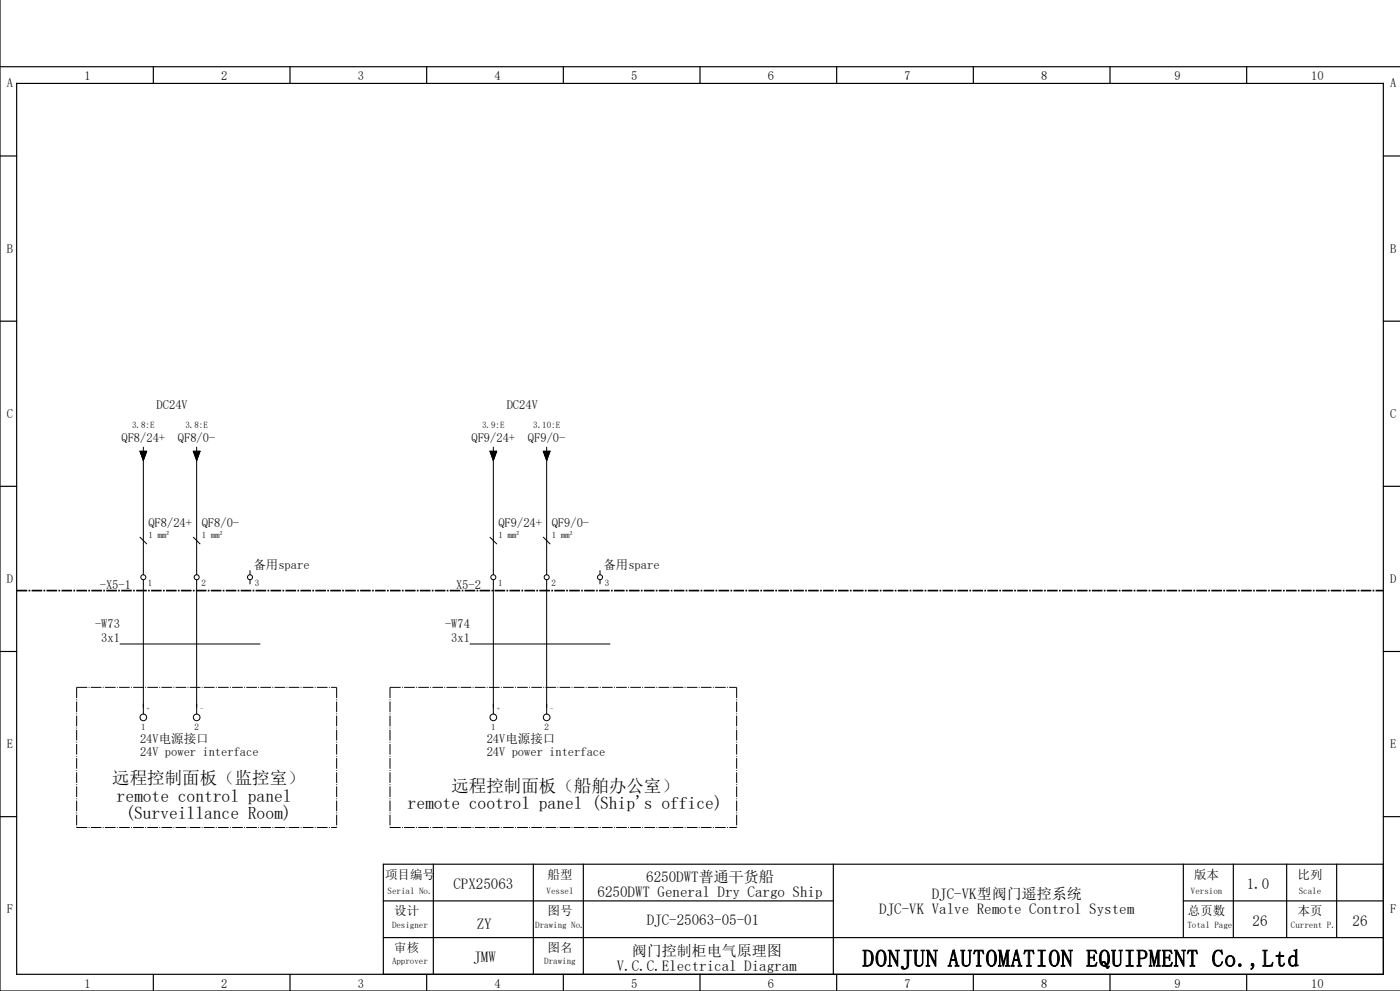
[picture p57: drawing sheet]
<svg xmlns="http://www.w3.org/2000/svg" width="420mm" height="297mm" viewBox="0 0 420 297" stroke-linecap="round" stroke-linejoin="round" font-family="sans-serif">
<defs><g id="words">
<text font-size="7.2" x="258.7" y="289.7">DONJUN AUTOMATION EQUIPMENT Co.,Ltd</text>
<g font-size="5.3">
<text x="33.7" y="235">远程控制面板（监控室）</text>
<text x="135.4" y="237.2">远程控制面板（船舶办公室）</text>
<text x="35" y="240.2">remote control panel</text>
<text x="37.6" y="245.5">(Surveillance Room)</text>
<text x="122.3" y="242.5">remote cootrol panel (Ship's office)</text>
</g>
<g font-size="4.5">
<text x="136" y="266.4">CPX25063</text>
<text x="179.2" y="268.9">6250DWT General Dry Cargo Ship</text>
<text x="193.9" y="264.4">6250DWT普通干货船</text>
<text x="279.5" y="269.4">DJC-VK型阀门遥控系统</text>
<text x="374" y="266.4">1.0</text>
<text x="263.8" y="273.9">DJC-VK Valve Remote Control System</text>
<text x="143" y="278.4">ZY</text>
<text x="194" y="277.4">DJC-25063-05-01</text>
<text x="375.8" y="277.6">26</text>
<text x="405.8" y="277.6">26</text>
<text x="189.5" y="286.4">阀门控制柜电气原理图</text>
<text x="142" y="288.4">JMW</text>
<text x="185" y="290.9">V.C.C.Electrical Diagram</text>
</g>
<g font-size="3.7">
<text x="25.3" y="24">1</text>
<text x="66.3" y="24">2</text>
<text x="107.3" y="24">3</text>
<text x="148.3" y="24">4</text>
<text x="189.3" y="24">5</text>
<text x="230.3" y="24">6</text>
<text x="271.3" y="24">7</text>
<text x="312.3" y="24">8</text>
<text x="352.3" y="24">9</text>
<text x="393.4" y="24">10</text>
<text x="2.1" y="26.2">A</text>
<text x="417.1" y="26.2">A</text>
<text x="2.1" y="75.7">B</text>
<text x="417.1" y="75.7">B</text>
<text x="2.1" y="125.2">C</text>
<text x="47" y="122.5">DC24V</text>
<text x="152" y="122.5">DC24V</text>
<text x="417.1" y="125.2">C</text>
<text x="36.4" y="132.5">QF8/24+</text>
<text x="53.4" y="132.5">QF8/0-</text>
<text x="141.4" y="132.5">QF9/24+</text>
<text x="158.4" y="132.5">QF9/0-</text>
<text x="44.5" y="157.9">QF8/24+</text>
<text x="60.5" y="157.9">QF8/0-</text>
<text x="149.5" y="157.9">QF9/24+</text>
<text x="165.5" y="157.9">QF9/0-</text>
<text x="76" y="170.5">备用spare</text>
<text x="181" y="170.5">备用spare</text>
<text x="2.1" y="174.7">D</text>
<text x="29.9" y="176.4">-X5-1</text>
<text x="136.8" y="176.4">X5-2</text>
<text x="417.1" y="174.7">D</text>
<text x="28.5" y="188.2">-W73</text>
<text x="133.5" y="188.2">-W74</text>
<text x="30.4" y="192.5">3x1</text>
<text x="135.4" y="192.5">3x1</text>
<text x="2.1" y="224.2">E</text>
<text x="42" y="222.7">24V电源接口</text>
<text x="42" y="226.5">24V power interface</text>
<text x="146" y="222.7">24V电源接口</text>
<text x="146" y="226.5">24V power interface</text>
<text x="417.1" y="224.2">E</text>
<text x="115.5" y="263.3">项目编号</text>
<text x="164.3" y="263.3">船型</text>
<text x="358.2" y="263.3">版本</text>
<text x="389.3" y="263.3">比列</text>
<text x="2.1" y="273.7">F</text>
<text x="118.3" y="274.3">设计</text>
<text x="164.3" y="274.3">图号</text>
<text x="356.4" y="274.3">总页数</text>
<text x="389.3" y="274.3">本页</text>
<text x="417.1" y="273.7">F</text>
<text x="118.3" y="285.3">审核</text>
<text x="164.3" y="285.3">图名</text>
<text x="25.3" y="296">1</text>
<text x="66.3" y="296">2</text>
<text x="107.3" y="296">3</text>
<text x="148.3" y="296">4</text>
<text x="189.3" y="296">5</text>
<text x="230.3" y="296">6</text>
<text x="271.3" y="296">7</text>
<text x="312.3" y="296">8</text>
<text x="352.3" y="296">9</text>
<text x="393.4" y="296">10</text>
</g>
<g font-size="2.7">
<text x="39.6" y="128.3">3.8:E</text>
<text x="55.6" y="128.3">3.8:E</text>
<text x="144.6" y="128.3">3.9:E</text>
<text x="160" y="128.3">3.10:E</text>
<text x="44.5" y="161.1">1 mm²</text>
<text x="60.5" y="161.1">1 mm²</text>
<text x="149.5" y="161.1">1 mm²</text>
<text x="165.5" y="161.1">1 mm²</text>
<text x="44.4" y="175.7">1</text>
<text x="60.4" y="175.7">2</text>
<text x="76.4" y="175.7">3</text>
<text x="149.4" y="175.7">1</text>
<text x="165.4" y="175.7">2</text>
<text x="181.4" y="175.7">3</text>
<text x="42.3" y="218.8">1</text>
<text x="58.3" y="218.8">2</text>
<text x="147.3" y="218.8">1</text>
<text x="163.3" y="218.8">2</text>
<text x="116.3" y="268">Serial No.</text>
<text x="163.9" y="268">Vessel</text>
<text x="357.3" y="268">Version</text>
<text x="389.6" y="268">Scale</text>
<text x="117.6" y="278">Designer</text>
<text x="160.6" y="278">Drawing No.</text>
<text x="356.2" y="278">Total Page</text>
<text x="387.3" y="278">Current P.</text>
<text x="117.6" y="289">Approver</text>
<text x="163.3" y="289">Drawing</text>
</g>
<g font-size="2">
<text x="44" y="213.2">+</text>
<text x="60" y="213.2">-</text>
<text x="149" y="213.2">+</text>
<text x="165" y="213.2">-</text>
</g>
</g></defs>
<g fill="none" stroke="#000" stroke-width=".35">
<path d="M0 0v297h420M0 20h420M5 25h410v267h-410zM46 20v5M87 20v5M128 20v5M169 20v5M210 20v5M251 20v5M292 20v5M333 20v5M374 20v5"/>
<path d="M0 46.8h5M415 46.8h5M0 96.3h5M415 96.3h5M0 145.8h5M415 145.8h5M0 195.3h5M415 195.3h5M0 244.8h5M130 259v33M160 259v33M175 259v33"/>
<path d="M250 259v33M355 259v22M370 259v22M386 259v22M401 259v22M415 244.8h5M415 259h-300v33M115 270h135M355 270h60M46 292v5M87 292v5M115 281h300"/>
<path d="M128 292v5M169 292v5M210 292v5M251 292v5M292 292v5M333 292v5M374 292v5"/>
</g>
<g fill="none" stroke="#000" stroke-width=".3">
<path d="M42 135.3h2l-1 2.7zM43 134v1.3M43 137v35.3M58 135.3h2l-1 2.7zM59 134v1.3M59 137v35.3M147 135.3h2l-1 2.7zM148 134v1.3M148 137v35.3M163 135.3h2l-1 2.7zM164 134v1.3M164 137v35.3"/>
<path d="M42 161l2 2M43 173.8v40.2M58 161l2 2M59 173.8v40.2M75 171v1.3M75 173.8v1.2M147 161l2 2M148 173.8v40.2M163 161l2 2M164 173.8v40.2M180 171v1.3M180 173.8v1.2"/>
<path d="M36 193h42M141 193h42"/>
<circle cx="43" cy="173" r=".75"/>
<circle cx="59" cy="173" r=".75"/>
<circle cx="75" cy="173" r=".75"/>
<circle cx="148" cy="173" r=".75"/>
<circle cx="164" cy="173" r=".75"/>
<circle cx="180" cy="173" r=".75"/>
<circle cx="43" cy="215" r="1"/>
<circle cx="59" cy="215" r="1"/>
<circle cx="148" cy="215" r="1"/>
<circle cx="164" cy="215" r="1"/>
</g>
<path d="M5 177h410" fill="none" stroke="#000" stroke-width=".5" stroke-dasharray="3.2 .4 .5 .4" stroke-linecap="butt"/>
<path d="M23 206h78M23 206v42M101 206v42M117 206h104M117 206v42M221 206v42M23 248h78M117 248h104" fill="none" stroke="#000" stroke-width=".3" stroke-dasharray="3.2 .4 .3 .4" stroke-linecap="butt"/>
<path d="M42 135.3h2l-1 2.7zM58 135.3h2l-1 2.7zM147 135.3h2l-1 2.7zM163 135.3h2l-1 2.7z" fill="#000" stroke="#000" stroke-width=".3"/>
<use href="#words"/>
</svg>
